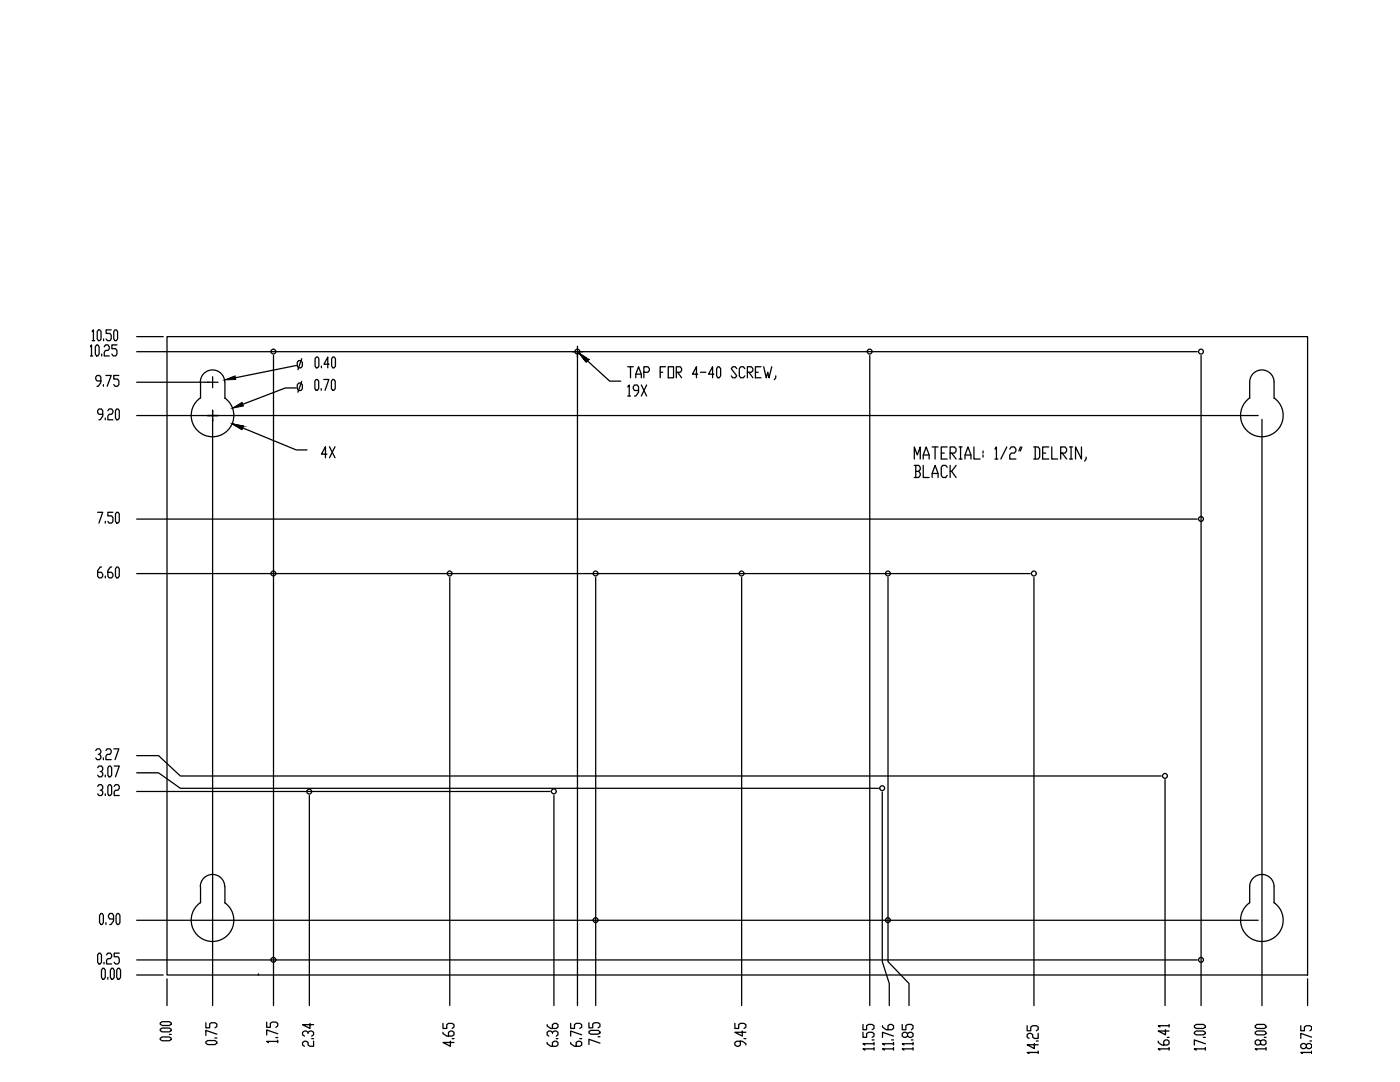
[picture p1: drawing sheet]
<svg xmlns="http://www.w3.org/2000/svg" width="279mm" height="216mm" viewBox="0 0 279 216" stroke-linecap="round" stroke-linejoin="round" font-family="sans-serif">
<defs><g id="words">
<text font-size="5.3" x="63.1" y="92.4">4X</text>
</g></defs>
<!-- layer: SLD-0 -->
<g fill="none" stroke="#000" stroke-width=".25">
<path d="M33.3 67.2h227.7v127.3h-227.7zM40 76.2a2.43 2.43 0 0 1 2.4-2.4 2.43 2.43 0 0 1 2.4 2.4M40 79.4a4.3 4.3 0 0 0-.8 6.3 4.3 4.3 0 0 0 6.4 0 4.3 4.3 0 0 0-.8-6.3M40 76.3v3.1M44.9 76.3v3.1M249.4 76.2a2.43 2.43 0 0 1 2.4-2.4 2.43 2.43 0 0 1 2.5 2.4M249.4 76.3v3.1M249.4 79.4a4.3 4.3 0 0 0-.7 6.3 4.3 4.3 0 0 0 6.3 0 4.3 4.3 0 0 0-.7-6.3M254.3 76.3v3.1M40 176.9a2.43 2.43 0 0 1 2.4-2.4 2.43 2.43 0 0 1 2.4 2.4M40 176.9v3.3M44.9 176.9v3.3"/>
<path d="M40 180.1a4.3 4.3 0 0 0-.8 6.3 4.3 4.3 0 0 0 6.4 0 4.3 4.3 0 0 0-.8-6.3M51.6 194.5h.1M249.4 180.2v-3.3a2.43 2.43 0 0 1 2.4-2.4 2.43 2.43 0 0 1 2.5 2.4v3.3M249.4 180.1a4.3 4.3 0 0 0-.7 6.3 4.3 4.3 0 0 0 6.3 0 4.3 4.3 0 0 0-.7-6.3"/>
</g>
<!-- layer: DIMENSIONS -->
<g fill="none" stroke="#000" stroke-width=".25">
<path d="M18 69.2l.3-.4v2.2M18 71h.5M18.4 66.2l.2-.4v2.2M18.4 68h.5M19.3 68.8h.2l.3 .4v1.4l-.3 .4h-.2l-.3-.4v-1.4zM19.7 65.8h.2l.3 .4v1.4l-.3 .4h-.2l-.3-.4v-1.4zM20.1 76h-.7l-.3-.4v-.3l.3-.4h.5l.2 .4v1.1l-.5 .7h-.2M20.3 70.6v.4M20.6 76.7v.4M20.7 67.6v.4M20.8 69.2l.3-.4h.5l.2 .4v.4l-.2 .3h-.5l-.3 .4v.7h1M21.1 74.9h1.1l-.8 2.2"/>
<path d="M22.2 65.8h-1v.7h.7l.3 .4v.7l-.3 .4h-.5l-.2-.4M23 65.8h.2l.3 .4v1.4l-.3 .4h-.2l-.3-.4v-1.4zM23.3 68.8h-1v.8h.8l.2 .3v.7l-.2 .4h-.5l-.3-.4M23.7 74.9h-1v.7h.8l.2 .4v.7l-.2 .4h-.5l-.3-.4M27.3 70.2h211.6M27.3 67.2h5.3M27.3 76.3h16.2M42.4 75.2v2.2M54.6 70.9v129.7M59.1 77.4h-2.1l-8.6 3.3M59.2 72.9l-12.2 2.5M59.6 72h.5l.2 .3v.8l-.2 .3h-.5l-.3-.3v-.8z"/>
<path d="M59.6 76.4h.5l.2 .4v.7l-.2 .4h-.5l-.3-.4v-.7zM60.2 71.6l-.7 2.2M60.2 76.1l-.7 2.2M63.1 75.7h.2l.3 .4v1.4l-.3 .4h-.2l-.3-.4v-1.4zM63.1 71.2h.3l.2 .4v1.5l-.2 .3h-.3l-.2-.3v-1.5zM64.1 77.5v.4M64.1 73.1v.3M64.6 75.7h1l-.7 2.2M65.7 72.7h-1l.7-1.5v2.2M66.4 75.7h.2l.3 .4v1.4l-.3 .4h-.2l-.3-.4v-1.4zM66.4 71.2h.3l.2 .4v1.5l-.2 .3h-.3l-.2-.3v-1.5zM115.2 69.1v131.5"/>
<path d="M115.6 70.5l1.9 1.2-.5 .5zM117.2 72l4.5 4.1h2.2M125.3 77.2l.3-.4v2.2M125.3 73.2h1.1M125.3 79h.5M125.8 73.2v2.2M126.9 75.4v-.7l.5-1.5 .6 1.5v.7M126.9 74.7h1.1M127.4 77.9h-.8l-.2-.4v-.3l.2-.4h.6l.2 .4v1.1l-.5 .7h-.3M128 76.8l1 2.2M128.5 74.3h.8l.3-.4v-.3l-.3-.4h-.8v2.2M129 76.8l-1 2.2"/>
<path d="M131.8 74.3h.5M132.8 73.2h-1v2.2M133.4 73.2h1v2.2h-1zM135 74.3h.8l.2-.4v-.3l-.2-.4h-.8v2.2M135.2 74.3l.8 1.1M139.2 74.7h-1l.8-1.5v2.2M139.8 74.3h1.1M142.5 74.7h-1.1l.8-1.5v2.2M143.3 73.2h.2l.3 .4v1.4l-.3 .4h-.2l-.3-.4v-1.4zM147 73.6l-.3-.4h-.5l-.3 .4 1.1 1.4-.3 .4h-.5l-.3-.4M148.6 73.6l-.2-.4h-.6l-.3 .4v1.4l.3 .4h.6l.2-.4M149.2 74.3h.8l.3-.4v-.3l-.3-.4h-.8v2.2"/>
<path d="M149.5 74.3l.8 1.1M150.8 74.3h.5M151.9 73.2h-1.1v2.2h1.1M152.4 73.2l.5 2.2 .3-1.1 .3 1.1 .5-2.2M154.8 75v.4l-.3 .4M173.6 70.9v129.7M239.7 70.9v129.7M20.5 82.7h-.8l-.2-.4v-.4l.2-.3h.5l.3 .3v1.1l-.5 .8h-.3M21 83.4v.4M21.5 81.9l.3-.3h.5l.2 .3v.4l-.2 .4h-.5l-.3 .3v.8h1M23.3 81.6h.3l.2 .3v1.5l-.2 .4h-.3l-.3-.4v-1.5zM27.3 82.9h223.8"/>
<path d="M42.4 81.9v118.7M46.4 84.6l2.1 .4-.2 .7zM48.4 85.4l10.7 4.4h2.2M182.5 91.6v-2.4l.6 1.6 .6-1.6v2.4M182.5 92.9h.9l.3 .3v.5l-.3 .4M182.8 94.1h.6l.3 .4v.4l-.3 .4h-.9M182.8 92.9v2.4M184.2 91.6v-.8l.6-1.6 .6 1.6v.8M184.2 92.9v2.4h1.2M184.2 90.8h1.2M186 95.3v-.8l.6-1.6 .6 1.6v.8M186 89.2h1.2"/>
<path d="M186 94.5h1.2M186.6 89.2v2.4M187.8 90.4h.6M189 89.2h-1.2v2.4h1.2M189 93.2l-.3-.3h-.6l-.3 .3v1.7l.3 .4h.6l.3-.4M189.6 90.4h.9l.3-.4v-.4l-.3-.4h-.9v2.4M189.6 92.9v2.4M189.9 90.4l.9 1.2M189.9 94.1l.9 1.2M190.8 92.9l-.9 1.2h-.3M191.4 89.2h.6M191.4 91.6h.6"/>
<path d="M191.7 89.2v2.4M192.6 91.6v-.8l.6-1.6 .6 1.6v.8M192.6 90.8h1.2M194.4 89.2v2.4h1.2M196.2 90v.4M196.2 90.8v.4M198.6 89.6l.3-.4v2.4M198.6 91.6h.6M200.9 89.2l-1.2 2.4M201.5 89.6l.3-.4h.7l.2 .4v.4l-.2 .4h-.7l-.3 .4v.8h1.2M203.6 89.2l-.3 .8M203.9 89.2l-.3 .8"/>
<path d="M206.3 89.2h.9l.3 .4v1.6l-.3 .4h-.9M206.6 89.2v2.4M208.1 90.4h.6M209.3 89.2h-1.2v2.4h1.2M209.9 89.2v2.4h1.2M211.7 90.4h.9l.3-.4v-.4l-.3-.4h-.9v2.4M212 90.4l.9 1.2M213.5 89.2h.6M213.5 91.6h.6M213.8 89.2v2.4M215.8 89.2v2.4l-1.2-2.4v2.4M216.8 91.2v.4l-.3 .4"/>
<path d="M251.9 83.7v116.9M19.5 102.2h1l-.8 2.2M20.2 113.1h-.2l-.5 .8v1.1l.2 .3h.5l.3-.3v-.4l-.3-.4h-.7M21 104v.4M21 115v.3M22.3 113.1h-.3l-.5 .8v1.1l.3 .3h.5l.2-.3v-.4l-.2-.4h-.8M22.5 102.2h-1v.7h.8l.2 .4v.7l-.2 .4h-.5l-.3-.4M23.3 113.1h.3l.2 .4v1.5l-.2 .3h-.3l-.3-.3v-1.5zM23.3 102.2h.3l.2 .4v1.4l-.2 .4h-.3l-.3-.4v-1.4zM27.3 114.5h178.3M27.3 103.6h211.6M89.8 115.2v85.4"/>
<path d="M118.9 115.2v85.4M148 115.2v85.4M177.2 115.2v76.7l4.2 4.3v4.4M206.3 115.2v85.4M19.1 149.8l.3-.4h.5l.2 .4v.3l-.2 .4h-.3M19.5 156.9l.2-.3h.5l.3 .3v.4l-.3 .4h-.2M19.5 153.2l.2-.3h.5l.3 .3v.4l-.3 .4h-.2M19.9 150.5l.2 .4v.3l-.2 .4h-.5l-.3-.4M20.2 157.7l.3 .3v.4l-.3 .3h-.5l-.2-.3M20.2 154l.3 .3v.4l-.3 .3h-.5l-.2-.3M20.6 151.2v.4M21 154.7v.3"/>
<path d="M21 158.4v.3M21.1 149.8l.3-.4h.5l.3 .4v.3l-.3 .4h-.5l-.3 .4v.7h1.1M21.8 156.6h.2l.3 .3v1.5l-.3 .3h-.2l-.3-.3v-1.5zM21.8 152.9h.2l.3 .3v1.5l-.3 .3h-.2l-.3-.3v-1.5zM22.7 149.4h1l-.7 2.2M22.8 156.9l.2-.3h.6l.2 .3v.4l-.2 .4h-.6l-.2 .3v.7h1M22.8 152.9h1l-.8 2.1M27.3 154.2h4.3l4.4 3.1h139.3M27.3 150.8h4.3l4.4 4h195.7M27.3 157.9h82.5M61.7 158.7v41.9M110.5 158.7v41.9"/>
<path d="M176.1 158.1v33.8l1.4 4.3v4.4M232.5 155.6v45M19.7 190.2h.3l.2 .3v1.5l-.2 .3h-.3l-.2-.3v-1.5zM20.1 182.3h.3l.2 .4v1.4l-.2 .4h-.3l-.2-.4v-1.4zM20.5 193.2h.3l.2 .4v1.4l-.2 .4h-.3l-.3-.4v-1.4zM20.8 192v.3M21.1 184.1v.4M21.3 190.5l.2-.3h.5l.3 .3v.4l-.3 .4h-.5l-.2 .3v.7h1M21.5 195v.4M22.3 193.2h.2l.3 .4v1.4l-.3 .4h-.2l-.3-.4v-1.4zM22.7 183.4h-.8l-.3-.4v-.3l.3-.4h.5l.3 .4v1.1l-.5 .7h-.3M23.4 182.3h.3l.2 .4v1.4l-.2 .4h-.3l-.2-.4v-1.4z"/>
<path d="M23.6 193.2h.2l.3 .4v1.4l-.3 .4h-.2l-.3-.4v-1.4zM23.8 190.2h-1v.7h.8l.2 .4v.7l-.2 .3h-.6l-.2-.3M27.3 194.5h5.3M27.3 191.5h211.6M27.3 183.6h223.8M33.3 195.3v5.3M261 195.3v5.3M32 207.2l.4-.3h1.4l.4 .3v.2l-.4 .3h-1.4l-.4-.3zM32 205.4l.4-.3h1.4l.4 .3v.2l-.4 .3h-1.4l-.4-.3zM32 204.1l.4-.2h1.4l.4 .2v.3l-.4 .2h-1.4l-.4-.2zM33.8 206.4h.4M41.1 207.9l.4-.3h1.4l.4 .3v.2l-.4 .3h-1.4l-.4-.3z"/>
<path d="M41.1 204.1v1h.7v-.8l.4-.2h.7l.4 .2v.5l-.4 .3M42.9 207.1h.4M43.3 206.4l-2.2-.8v1M53.2 203.9v1.1h.7v-.8l.4-.3h.7l.4 .3v.5l-.4 .3M55 207h.4M55.4 207.8h-2.2l.4 .3M55.4 206.3l-2.2-.8v1M55.4 207.5v.6M61.5 206.2v-.2l-.4-.3h-.3l-.4 .3v.5l.4 .2M61.5 206l.4-.3h.3l.4 .3v.5l-.4 .2M61.9 204.2v1l-1.5-.7h2.2M62.2 207.2h.4"/>
<path d="M62.6 207.8v1h-.7l-.4-.3v-.5l-.4-.2h-.3l-.4 .2v.5l.4 .3M88.4 206v.2l.8 .5h1l.4-.2v-.5l-.4-.3h-.3l-.4 .3v.7M88.4 204.2v1h.8v-.7l.3-.3h.7l.4 .3v.5l-.4 .2M89.9 207.8v1l-1.5-.8h2.2M90.2 207.2h.4M109.2 208v.3l.7 .5h1.1l.4-.3v-.5l-.4-.2h-.4l-.3 .2v.8M109.2 204.5v.2l.7 .5h1.1l.4-.2v-.5l-.4-.3h-.4l-.3 .3v.7M110.3 206.2v-.2l-.4-.3h-.4l-.3 .3v.5l.3 .2M110.3 206l.3-.3h.4l.4 .3v.5l-.4 .2M111 207.2h.4M113.9 208v.3l.8 .5h1l.4-.3v-.5l-.4-.2h-.3l-.4 .2v.8M113.9 204.2v1h.8v-.7l.3-.3h.7l.4 .3v.5l-.4 .2"/>
<path d="M115.7 207.2h.4M116.1 206.5l-2.2-.8v1M117.5 205.9l.4-.3h1.5l.3 .3v.2l-.3 .3h-1.5l-.4-.3zM117.5 204.1v1h.8v-.8l.3-.2h.8l.3 .2v.5l-.3 .3M119.4 206.9h.3M119.7 208.1l-2.2-.7v1M146.7 204.2v1h.7v-.7l.4-.3h.7l.4 .3v.5l-.4 .2M147.8 207.8v.7l-.4 .3h-.4l-.3-.3v-.5l.3-.2h1.1l.8 .5v.2M148.1 205.7v1l-1.4-.7h2.2M148.5 207.2h.4M172.2 206v1h.7v-.8l.4-.2h.7l.4 .2v.5l-.4 .3M172.2 204.4v1.1h.7v-.8l.4-.3h.7l.4 .3v.5l-.4 .3"/>
<path d="M174 207.5h.4M174.4 209.3h-2.2l.4 .2M174.4 208.3h-2.2l.4 .2M174.4 208v.5M174.4 209v.5M176.1 204.7v.2l.7 .6h1.1l.4-.3v-.5l-.4-.3h-.3l-.4 .3v.8M177.9 207.5h.4M178.3 209.3h-2.2l.4 .2M178.3 208.3h-2.2l.4 .2M178.3 206.7l-2.2-.7v1M178.3 208v.5M178.3 209v.5"/>
<path d="M180.1 204.4v1.1h.7v-.8l.3-.3h.8l.3 .3v.5l-.3 .3M181.1 206.2l.4-.2h.4l.3 .2v.5l-.3 .3h-.4l-.4-.3v-.5l-.3-.2h-.4l-.3 .2v.5l.3 .3h.4l.3-.3M181.9 207.5h.3M182.2 209.3h-2.1l.3 .2M182.2 208.3h-2.1l.3 .2M182.2 208v.5M182.2 209v.5M205 204.7v1h.7v-.8l.4-.2h.7l.4 .2v.5l-.4 .3M206.4 208.2v1l-1.4-.7h2.2M206.8 207.7h.4M207.2 210h-2.2l.4 .3M207.2 206.2v1h-.8l-.3-.2v-.6l-.4-.2h-.3l-.4 .2v.6l.4 .2"/>
<path d="M207.2 209.7v.6M231.2 207.8v.2l.7 .5h1.1l.3-.2v-.5l-.3-.3h-.4l-.3 .3v.7M232.6 205.5v1l-1.4-.8h2.1M233 207h.3M233.3 209.3h-2.1l.3 .2M233.3 204.7h-2.1l.3 .2M233.3 204.4v.5M233.3 209v.5M238.4 206l.3-.3h1.5l.4 .3v.2l-.4 .3h-1.5l-.3-.3zM238.4 204.7l.3-.3h1.5l.4 .3v.3l-.4 .2h-1.5l-.3-.2zM240.2 207h.4M240.6 209.3h-2.2l.3 .2"/>
<path d="M240.6 208.3l-2.2-.8v1M240.6 209v.5M250.5 206l.3-.3h1.5l.4 .3v.2l-.4 .3h-1.5l-.3-.3zM250.5 204.7l.3-.3h1.5l.4 .3v.3l-.4 .2h-1.5l-.3-.2zM251.6 207.8l.3-.3h.4l.4 .3v.5l-.4 .2h-.4l-.3-.2v-.5l-.4-.3h-.4l-.3 .3v.5l.3 .2h.4l.4-.2M252.3 207h.4M252.7 209.3h-2.2l.3 .2M252.7 209v.5M259.6 204.7v1h.7v-.8l.4-.2h.7l.4 .2v.5l-.4 .3M260.7 208.5l.3-.3h.4l.4 .3v.5l-.4 .2h-.4l-.3-.2v-.5l-.4-.3h-.4l-.3 .3v.5l.3 .2h.4l.4-.2M261.4 207.7h.4M261.8 210h-2.2l.3 .3"/>
<path d="M261.8 207l-2.2-.8v1M261.8 209.7v.6"/>
</g>
<!-- layer: 1 -->
<g fill="none" stroke="#000" stroke-width=".25">
<circle cx="54.6" cy="70.2" r=".49"/>
<circle cx="115.2" cy="70.2" r=".49"/>
<circle cx="173.6" cy="70.2" r=".49"/>
<circle cx="239.7" cy="70.2" r=".49"/>
<circle cx="54.6" cy="114.4" r=".49"/>
<circle cx="89.7" cy="114.4" r=".49"/>
<circle cx="118.9" cy="114.4" r=".49"/>
<circle cx="148" cy="114.4" r=".49"/>
<circle cx="177.2" cy="114.4" r=".49"/>
<circle cx="206.3" cy="114.4" r=".49"/>
<circle cx="239.7" cy="103.6" r=".49"/>
<circle cx="61.7" cy="158" r=".49"/>
<circle cx="110.5" cy="157.9" r=".49"/>
<circle cx="176.1" cy="157.3" r=".49"/>
<circle cx="232.5" cy="154.8" r=".49"/>
<circle cx="54.6" cy="191.5" r=".49"/>
<circle cx="118.9" cy="183.6" r=".49"/>
<circle cx="177.2" cy="183.6" r=".49"/>
<circle cx="239.7" cy="191.5" r=".49"/>
</g>
<!-- layer: DIMENSIONS -->
<g fill="#000" stroke="#000" stroke-width=".2">
<path d="M44.8 75.8l2.1-.8 .1 .7zM46.4 81.4l1.9-1.1 .3 .7z"/>
<path d="M115.6 70.5l1.9 1.2h-.9zM116.6 71.7l.4 .5 .5-.5z"/>
<path d="M46.4 84.6l2.1 .4h-1.3zM47.2 85l1.1 .7 .2-.7z"/>
</g>
<use href="#words"/>
</svg>
